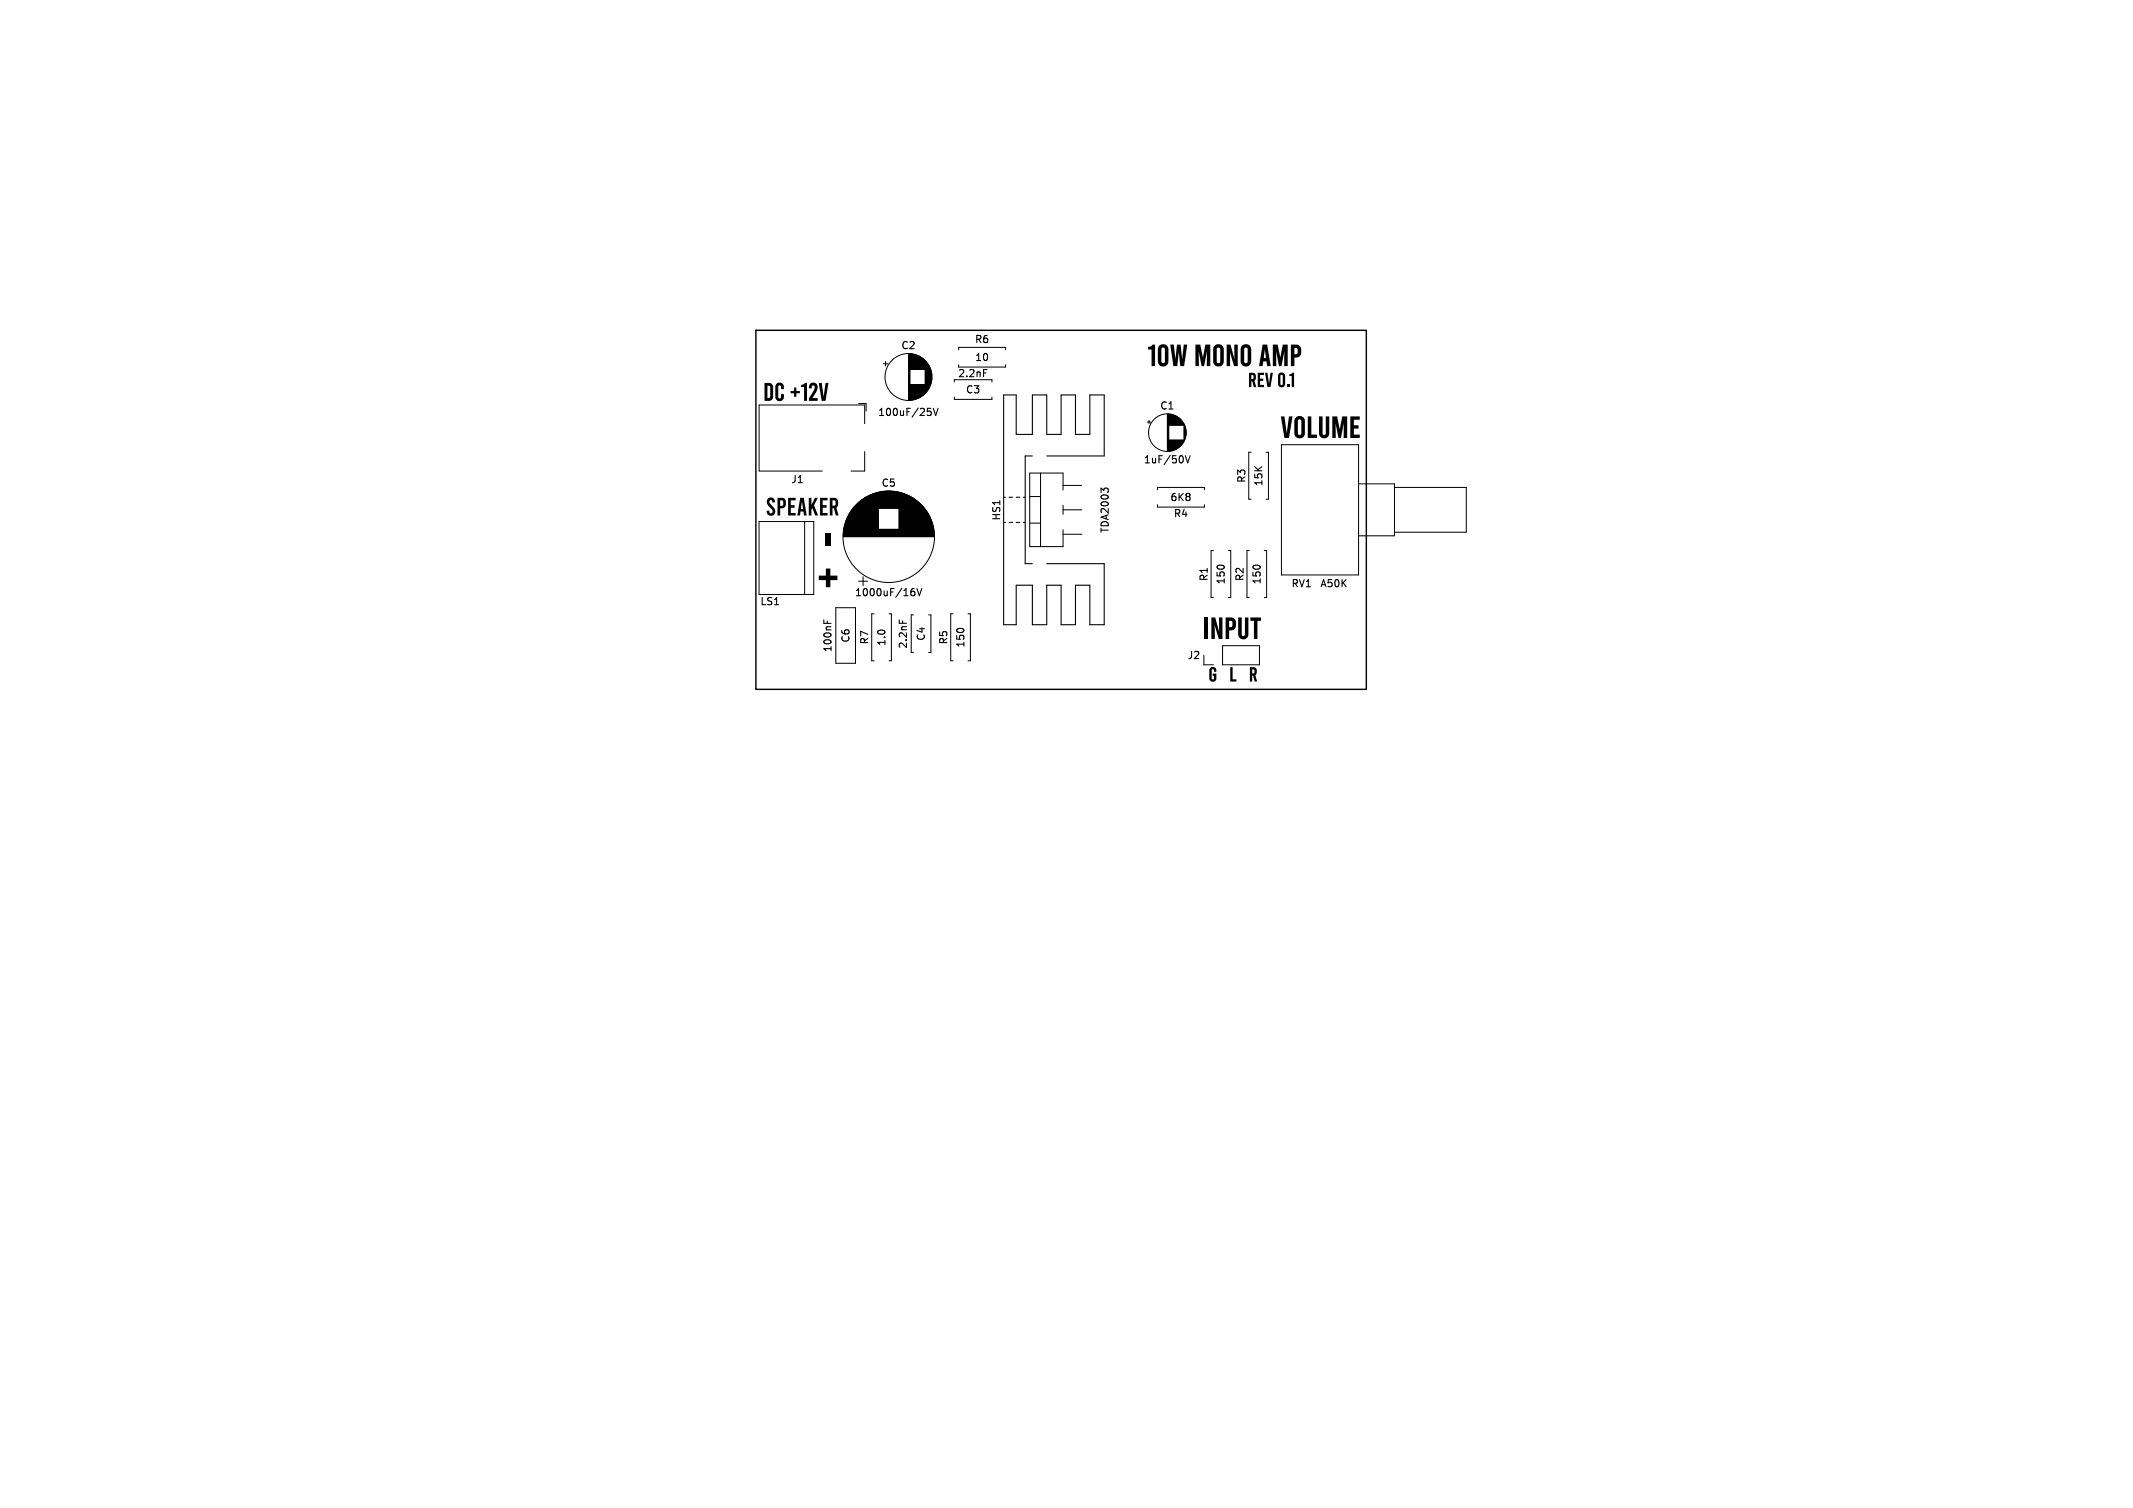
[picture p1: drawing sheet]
<svg xmlns="http://www.w3.org/2000/svg" width="297mm" height="210mm" viewBox="0 0 297 210" stroke-linecap="round" stroke-linejoin="round" font-family="sans-serif">
<defs><g id="words">
<text font-size="7" x="112" y="74" transform="rotate(90 112 74)">-</text>
<text font-size="7" fill="#fff" x="113.8" y="83.7">+</text>
<g font-size="4.2">
<text x="159.7" y="51.5">10W</text>
<text x="166.2" y="51.5">MONO</text>
<text x="175.2" y="51.5">AMP</text>
<text x="178.3" y="61.5">VOLUME</text>
<text x="167.5" y="89.5">INPUT</text>
</g>
<g font-size="3.5">
<text x="106.2" y="56.3">DC+12V</text>
<text x="106.6" y="73">Speaker</text>
</g>
<g font-size="2.8">
<text x="173.7" y="54.3">REV</text>
<text x="177.8" y="54.3">0.1</text>
<text x="168.3" y="95.3">G L R</text>
</g>
<g font-size="1.4">
<text x="135.7" y="47.9">R6</text>
<text x="125.4" y="48.8">C2</text>
<text x="133.3" y="52.7">2.2nF</text>
<text x="135.7" y="50.4">10</text>
<text x="122.2" y="58.1">100uF/25V</text>
<text x="134.4" y="54.9">C3</text>
<text x="161.5" y="57.2">C1</text>
<text x="159.2" y="64.7">1uF/50V</text>
<text x="110.1" y="67.4">J1</text>
<text x="122.7" y="67.9">C5</text>
<text x="162.9" y="69.9">6K8</text>
<text x="173.6" y="67.3" transform="rotate(-90 173.6 67.3)">R3</text>
<text x="175.9" y="67.8" transform="rotate(-90 175.9 67.8)">15K</text>
<text x="139.4" y="72.6" transform="rotate(-90 139.4 72.6)">HS1</text>
<text x="154.5" y="74.3" transform="rotate(-90 154.5 74.3)">TDA2003</text>
<text x="163.4" y="72.2">R4</text>
<text x="119" y="83.2">1000uF/16V</text>
<text x="168.3" y="81" transform="rotate(-90 168.3 81)">R1</text>
<text x="170.7" y="81.5" transform="rotate(-90 170.7 81.5)">150</text>
<text x="173.3" y="81" transform="rotate(-90 173.3 81)">R2</text>
<text x="175.7" y="81.5" transform="rotate(-90 175.7 81.5)">150</text>
<text x="179.8" y="81.9">RV1</text>
<text x="183.8" y="81.9">A50K</text>
<text x="105.8" y="84.4">LS1</text>
<text x="118.4" y="89.6" transform="rotate(-90 118.4 89.6)">C6</text>
<text x="121.1" y="89.8" transform="rotate(-90 121.1 89.8)">R7</text>
<text x="128.9" y="89.3" transform="rotate(-90 128.9 89.3)">C4</text>
<text x="132.1" y="89.8" transform="rotate(-90 132.1 89.8)">R5</text>
<text x="115.9" y="90.9" transform="rotate(-90 115.9 90.9)">100nF</text>
<text x="123.4" y="90" transform="rotate(-90 123.4 90)">1.0</text>
<text x="126.4" y="90.4" transform="rotate(-90 126.4 90.4)">2.2nF</text>
<text x="134.4" y="90.3" transform="rotate(-90 134.4 90.3)">150</text>
<text x="165.3" y="91.9">J2</text>
</g>
</g></defs>
<path d="M105.2 46h85.1v50h-85.1z" fill="none" stroke="#000" stroke-width=".2"/>
<g fill="none" stroke="#000" stroke-width=".15">
<path d="M129.1 56.9h.5M129.5 57.2l.2 .2v.3l-.2 .2M130 56.9l.3 1 .3-1M139.8 69.3h.2M139.8 72.7h.2M140.5 69.3h.5M140.5 72.7h.5M141.5 69.3h.5M141.5 72.7h.5M142.5 69.3h.3M142.5 72.7h.3M143.8 63.5h-1v15h1"/>
<path d="M145.8 63.5h8v-8.5h-2v5.5h-2v-5.5h-2v5.5h-2v-5.5h-2v5.5h-2.3v-5.5h-1.7v32h1.7v-5.5h2.3v5.5h2v-5.5h2v5.5h2v-5.5h2v5.5h2v-8.5h-8M165 63.5l.4 1 .3-1M114.7 86.3v.5M127 82.3h.2l.2 .2-.1 .4-.3 .1M127.3 82h-.3M127.7 82l.3 1 .3-1"/>
</g>
<g fill="none" stroke="#000" stroke-width=".14">
<path d="M119.5 56.2h1.1v1.1M120.4 59v-2.6h-14.7v9.2h8.8M123 50.7h.6M123.3 50.3v.7M126.5 49.3v6.4M126.6 49.3v6.4M126.7 49.3v6.4M126.7 49.3v2.2M126.7 53.5v2.2M126.8 49.3v2.2M126.8 53.5v2.2M126.9 49.3v2.2"/>
<path d="M126.9 53.5v2.2M127 49.3v2.2M127 53.5v2.2M127.1 49.3v2.2M127.1 53.5v2.2M127.2 49.3v2.2M127.2 53.5v2.2M127.2 53.5v2.1M127.3 49.4v2.1M127.3 53.5v2.1M127.4 49.4v2.1M127.4 53.5v2.1"/>
<path d="M127.5 49.4v2.1M127.5 53.5v2.1M127.6 49.5v2M127.6 53.5v2M127.7 49.5v2M127.7 53.5v2M127.8 49.5v2M127.8 53.5v2M127.9 49.6v1.9M127.9 53.5v1.9M128 49.6v1.9M128 53.5v1.9"/>
<path d="M128.1 49.7v1.8M128.1 53.5v1.8M128.2 49.7v1.8M128.2 53.5v1.8M128.2 49.8v1.7M128.2 53.5v1.7M128.3 49.8v1.7M128.3 53.5v1.7M128.4 49.9v1.6M128.4 53.5v1.6M128.5 49.9v1.6M128.5 53.5v1.6"/>
<path d="M128.5 50v1.5M128.5 53.5v1.5M128.6 50v1.5M128.6 53.5v1.5M128.7 50.1v1.4M128.7 53.5v1.4M128.7 50.2v1.3M128.7 53.5v1.3M128.8 50.2v1.3M128.8 53.5v1.3M128.8 50.2v4.6M128.9 50.3v4.4"/>
<path d="M128.9 50.4v4.2M129 50.4v4.2M129 50.5v4M129.1 50.5v4M129.1 50.6v3.8M129.2 50.7v3.6M129.3 50.8v3.4M129.3 50.9v3.3M129.3 50.9v3.2M129.4 51v3M129.4 51.1v2.8M129.5 51.2v2.7"/>
<path d="M129.5 51.2v2.6M129.5 51.3v2.4M129.6 51.4v2.2M129.6 51.6v1.8M129.7 51.7v1.6M129.7 51.9v1.2M129.7 52.1v.8M132.9 53.2v-.3h5.2v.3M132.9 55.3v.3h5.2v-.3M133.5 48.7v-.3h6.5v.3M133.5 50.8v.3h6.5v-.3M159.7 58.8h.5"/>
<path d="M160 58.5v.5M162.5 57.7v5.1M162.6 57.7v5.1M162.7 57.7v5.1M162.8 57.7v1.5M162.9 57.7v1.5M163 57.7v1.5M163.1 57.7v1.5M163.2 57.7v1.5M163.2 57.8v1.4M163.3 57.8v1.4M163.4 57.8v1.4"/>
<path d="M163.5 57.8v1.4M163.5 57.9v1.3M163.6 57.9v1.3M163.7 57.9v1.3M163.7 58v1.2M163.8 58v1.2M163.9 58v1.2M163.9 58.1v1.1M164 58.1v1.1M164.1 58.2v1M164.2 58.2v1M164.2 58.3v.9"/>
<path d="M164.3 58.3v.9M164.3 58.4v.8M164.4 58.4v.8M164.4 58.5v.7M164.5 58.5v.7M164.5 58.6v.6M164.6 58.6v.6M164.6 58.7v.5M164.7 58.7v.5M164.7 58.8v.4M164.7 58.9v.3M164.8 58.9v.3"/>
<path d="M164.8 59v.2M164.9 59.1v2.3M164.9 59.2v2.1M165 59.3v1.9M165 59.4v1.7M165.1 59.6v1.3M165.1 59.7v1.1M165.1 60v.5M105.7 72.6h7.6v10.2h-7.6zM112 72.6v10.2M117.4 74.7h12.7M117.4 74.6h12.7"/>
<path d="M117.4 74.5h12.7M117.4 74.4h12.7M117.4 74.3h12.7M117.4 74.2h12.7M117.4 74.1h12.7M117.5 74.1h12.5M117.5 74h12.5M117.5 73.9h12.5M117.5 73.8h12.5M117.5 73.7h12.5M117.5 73.7h4.8M117.5 73.6h4.8"/>
<path d="M117.5 73.5h4.8M117.6 73.4h4.7M117.6 73.3h4.7M117.6 73.2h4.7M117.6 73.1h4.7M117.7 73h4.6M117.7 72.9h4.6M117.7 72.8h4.6M117.7 72.7h4.6M117.8 72.7h4.5M117.8 72.6h4.5M117.8 72.5h4.5"/>
<path d="M117.9 72.4h4.4M117.9 72.3h4.4M117.9 72.2h4.4M118 72.2h4.3M118 72.1h4.3M118 72h4.3M118.1 71.9h4.2M118.1 71.8h4.2M118.2 71.7h4.1M118.2 71.6h4.1M118.3 71.6h4M118.3 71.5h4"/>
<path d="M118.4 71.4h3.9M118.4 71.3h3.9M118.5 71.3h3.8M118.5 71.2h3.8M118.5 71.1h3.8M118.6 71.1h3.7M118.6 71h3.7M118.7 70.9h3.6M118.8 70.8h3.5M118.8 70.8h9.9M118.8 70.7h9.9M118.9 70.7h9.7"/>
<path d="M118.9 70.6h9.7M119 70.6h9.5M119 70.5h9.5M119.1 70.5h9.3M119.1 70.4h9.3M119.2 70.3h9.1M119.3 70.3h8.9M119.3 70.2h8.9M119.4 70.1h8.7M119.5 70.1h8.5M119.5 70h8.5M119.6 70h8.3"/>
<path d="M119.6 69.9h8.3M119.7 69.9h8.1M119.7 69.8h8.1M119.8 69.8h7.9M119.8 69.7h7.9M119.9 69.7h7.7M120 69.6h7.5M120.1 69.6h7.3M120.1 69.5h7.3M120.2 69.5h7.1M120.3 69.4h6.9M120.4 62.9v2.7h-1.9"/>
<path d="M120.4 69.3h6.7M120.5 69.3h6.5M120.6 69.2h6.3M120.7 69.2h6.1M120.8 69.1h5.9M120.9 69.1h5.7M121 69h5.5M121.1 69h5.3M121.2 68.9h5.1M121.3 68.9h4.9M121.4 68.8h4.7M121.5 68.8h4.5"/>
<path d="M121.6 68.7h4.2M121.8 68.7h3.9M121.9 68.7h3.7M122 68.6h3.5M122.2 68.6h3.1M122.3 68.5h2.9M122.5 68.5h2.5M122.7 68.5h2.1M125.2 72.9h4.6M125.2 71h3.7M125.2 72.6h4.5M125.2 73.5h4.8"/>
<path d="M125.2 72.5h4.5M125.2 70.9h3.6M125.2 72.3h4.4M125.2 73.7h4.8M125.2 71.1h3.7M125.2 72.2h4.4M125.2 71.8h4.2M125.2 73.3h4.7M125.2 73.6h4.8M125.2 71.7h4.1M125.2 73h4.6M125.2 71.6h4"/>
<path d="M125.2 72.4h4.4M125.2 71.3h3.9M125.2 71.5h4M125.2 72.1h4.3M125.2 72.2h4.3M125.2 73.4h4.7M125.2 73.1h4.7M125.2 71.2h3.8M125.2 71.4h3.9M125.2 71.9h4.2M125.2 70.8h3.5M125.2 71.3h3.8"/>
<path d="M125.2 71.6h4.1M125.2 72h4.3M125.2 72.7h4.6M125.2 73.2h4.7M125.2 71.1h3.8M125.2 72.8h4.6M125.2 72.7h4.5M143.4 72.9h1.5M143.4 69.1h1.5M144.9 65.9v10.2M148 68.2v-2.3h-4.6v10.2h4.6v-2.3M148 70.4v1.2"/>
<path d="M148 67.6h2.6M148 71h2.6M148 74.4h2.7M161.2 68.2v-.3h6.5v.3M161.2 70.3v.3h6.5v-.3M162.8 61.3v1.5M162.9 61.3v1.5M163 61.3v1.5M163.1 61.3v1.5M163.2 61.3v1.5M163.2 61.3v1.4M163.3 61.3v1.4"/>
<path d="M163.4 61.3v1.4M163.5 61.3v1.4M163.5 61.3v1.3M163.6 61.3v1.3M163.7 61.3v1.3M163.7 61.3v1.2M163.8 61.3v1.2M163.9 61.3v1.2M163.9 61.3v1.1M164 61.3v1.1M164.1 61.3v1M164.2 61.3v1"/>
<path d="M164.2 61.3v.9M164.3 61.3v.9M164.3 61.3v.8M164.4 61.3v.8M164.4 61.3v.7M164.5 61.3v.7M164.5 61.3v.6M164.6 61.3v.6M164.6 61.3v.5M164.7 61.3v.4M164.7 61.3v.3M164.8 61.3v.3"/>
<path d="M164.8 61.3v.2M169 76.7h-.4v6.5h.4M171 76.7h.4v6.5h-.4M174 76.7h-.4v6.5h.4M174.2 63h-.3v6.5h.3M176 76.7h.4v6.5h-.4M176.3 63h.3v6.5h-.3M178.4 61.9h10.8v18.2h-10.8zM189.2 67.4h5v7.2h-5M194.2 67.9h10v6.2h-10M116.4 84.6v7.8h2.7v-7.8M119.5 80.9h1.3"/>
<path d="M120.2 80.3v1.3M121.7 85.5h-.3v6.5h.3M123.8 85.5h.3v6.5h-.3M127.2 85.6h-.3v5.3h.3M129.3 85.6h.3v5.3h-.3M132.7 85.5h-.3v6.5h.3M134.8 85.5h.3v6.5h-.3M167.6 91.3v1.3M170.2 89.9v2.7h5.2v-2.7"/>
<circle cx="126.5" cy="52.5" r="3.3"/>
<circle cx="123.7" cy="74.7" r="6.4"/>
<circle cx="162.5" cy="60.2" r="2.62"/>
</g>
<g fill="#fff" stroke="#fff" stroke-width=".14">
<circle cx="144.7" cy="62.1" r=".17"/>
<circle cx="144.7" cy="79.9" r=".17"/>
<circle cx="169" cy="91.2" r=".17"/>
<circle cx="171.5" cy="91.2" r=".17"/>
<circle cx="174" cy="91.2" r=".17"/>
<circle cx="186" cy="91.7" r=".18"/>
<circle cx="186" cy="50.3" r=".18"/>
<circle cx="109.8" cy="92" r=".17"/>
<circle cx="109.5" cy="50.3" r=".18"/>
<circle cx="151.7" cy="74.4" r=".18"/>
<circle cx="148" cy="72.7" r=".18"/>
<circle cx="151.7" cy="71" r=".17"/>
<circle cx="148" cy="69.3" r=".17"/>
<circle cx="151.7" cy="67.6" r=".17"/>
<circle cx="185.3" cy="76" r=".17"/>
<circle cx="185.3" cy="71" r=".17"/>
<circle cx="185.3" cy="66" r=".17"/>
<circle cx="122.8" cy="92.6" r=".18"/>
<circle cx="122.8" cy="84.9" r=".18"/>
<circle cx="140.6" cy="49.7" r=".17"/>
<circle cx="132.9" cy="49.7" r=".17"/>
<circle cx="133.8" cy="92.6" r=".18"/>
<circle cx="133.8" cy="84.9" r=".18"/>
<circle cx="168.3" cy="69.3" r=".17"/>
<circle cx="160.6" cy="69.3" r=".17"/>
<circle cx="175.3" cy="70.1" r=".17"/>
<circle cx="175.3" cy="62.4" r=".17"/>
<circle cx="175" cy="83.7" r=".18"/>
<circle cx="175" cy="76.1" r=".18"/>
<circle cx="170" cy="76.1" r=".18"/>
<circle cx="170" cy="83.7" r=".18"/>
<circle cx="109.5" cy="80.3" r=".18"/>
<circle cx="109.5" cy="75.2" r=".18"/>
<circle cx="117.8" cy="91" r=".17"/>
<circle cx="123.8" cy="77.3" r=".17"/>
<circle cx="123.8" cy="72.3" r=".17"/>
<circle cx="128.2" cy="90.7" r=".18"/>
<circle cx="128.2" cy="85.7" r=".18"/>
<circle cx="138" cy="54.3" r=".17"/>
<circle cx="133" cy="54.3" r=".17"/>
<circle cx="127.8" cy="52.5" r=".17"/>
<circle cx="125.2" cy="52.5" r=".17"/>
<circle cx="161.3" cy="60.3" r=".17"/>
<circle cx="163.8" cy="60.3" r=".17"/>
</g>
<path d="M113.5 60v2M119.5 60v2M115.5 65.7h2" fill="none" stroke="#fff" stroke-width="1"/>
<use href="#words"/>
</svg>
